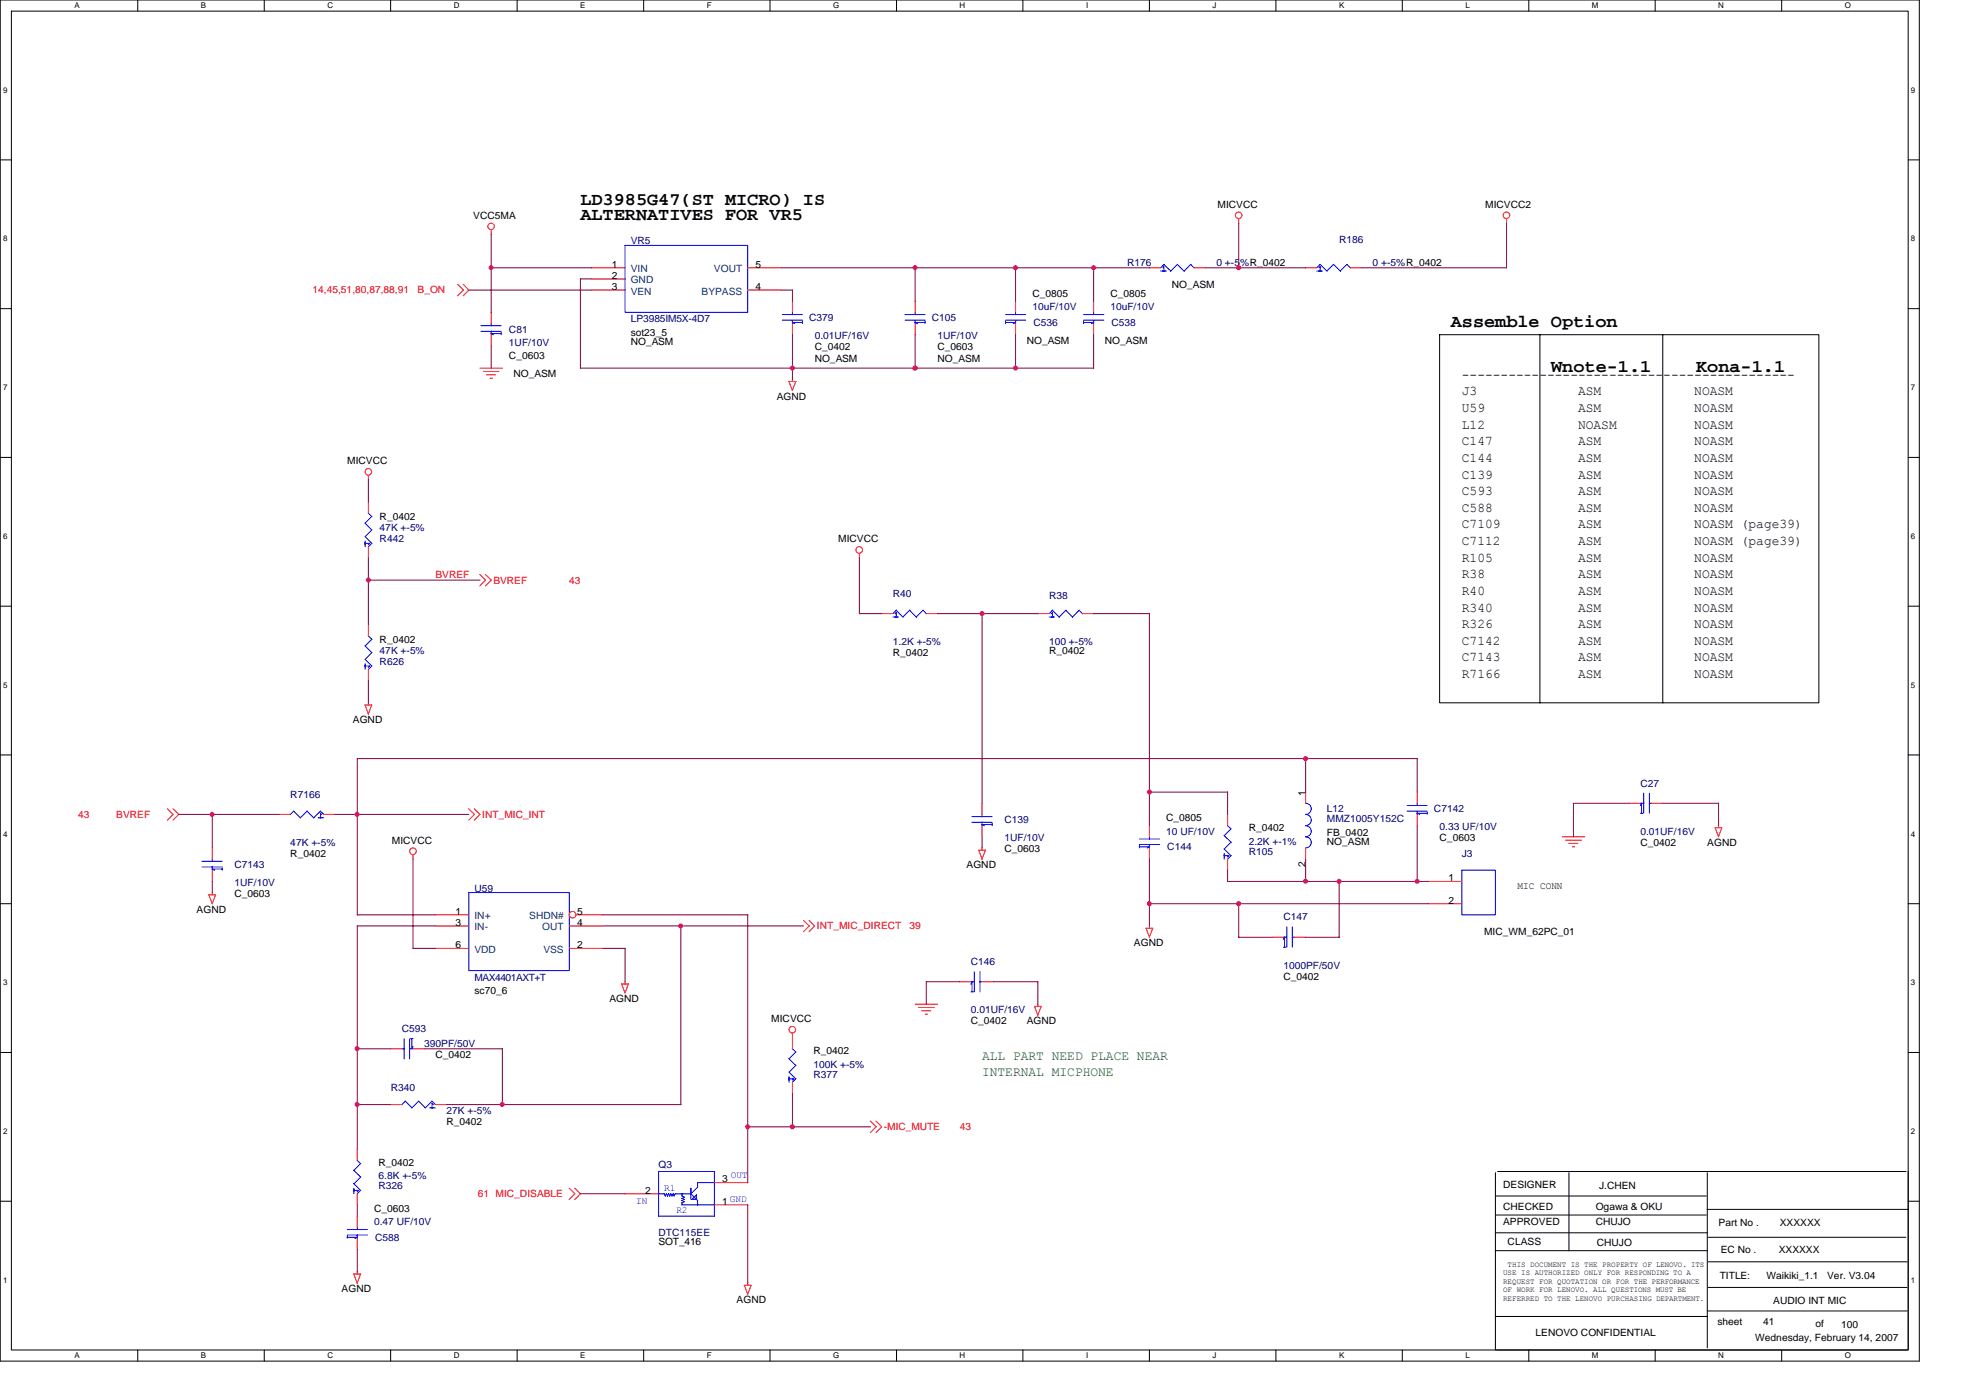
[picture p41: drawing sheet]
<svg xmlns="http://www.w3.org/2000/svg" width="297mm" height="210mm" viewBox="0 0 297 210" stroke-linecap="round" stroke-linejoin="round" font-family="sans-serif">
<defs><g id="words">
<g font-size="2.7">
<text x="87.2" y="30.7">LD3985G47(ST MICRO) IS</text>
<text x="87.2" y="33.1">ALTERNATIVES FOR VR5</text>
<text x="218" y="49.2">Assemble Option</text>
<text x="233.1" y="55.9">Wnote-1.1</text>
<text x="254.8" y="55.9">Kona-1.1</text>
</g>
<g font-size="2">
<text x="219.6" y="56.9">-------------------------------------------</text>
<text x="219.6" y="59.4">J3</text>
<text x="237.1" y="59.4">ASM</text>
<text x="254.6" y="59.4">NOASM</text>
<text x="219.6" y="61.9">U59</text>
<text x="219.6" y="64.4">L12</text>
<text x="237.1" y="61.9">ASM</text>
<text x="237.1" y="64.4">NOASM</text>
<text x="254.6" y="61.9">NOASM</text>
<text x="254.6" y="64.4">NOASM</text>
<text x="219.6" y="66.9">C147</text>
<text x="219.6" y="69.4">C144</text>
<text x="219.6" y="71.9">C139</text>
<text x="237.1" y="66.9">ASM</text>
<text x="237.1" y="69.4">ASM</text>
<text x="237.1" y="71.9">ASM</text>
<text x="254.6" y="66.9">NOASM</text>
<text x="254.6" y="69.4">NOASM</text>
<text x="254.6" y="71.9">NOASM</text>
<text x="219.6" y="74.4">C593</text>
<text x="219.6" y="76.9">C588</text>
<text x="237.1" y="74.4">ASM</text>
<text x="237.1" y="76.9">ASM</text>
<text x="254.6" y="74.4">NOASM</text>
<text x="254.6" y="76.9">NOASM</text>
<text x="219.6" y="79.4">C7109</text>
<text x="219.6" y="81.9">C7112</text>
<text x="237.1" y="79.4">ASM</text>
<text x="237.1" y="81.9">ASM</text>
<text x="254.6" y="79.4">NOASM (page39)</text>
<text x="254.6" y="81.9">NOASM (page39)</text>
<text x="219.6" y="84.4">R105</text>
<text x="219.6" y="86.9">R38</text>
<text x="219.6" y="89.4">R40</text>
<text x="237.1" y="84.4">ASM</text>
<text x="237.1" y="86.9">ASM</text>
<text x="237.1" y="89.4">ASM</text>
<text x="254.6" y="84.4">NOASM</text>
<text x="254.6" y="86.9">NOASM</text>
<text x="254.6" y="89.4">NOASM</text>
<text x="219.6" y="91.9">R340</text>
<text x="219.6" y="94.4">R326</text>
<text x="237.1" y="91.9">ASM</text>
<text x="237.1" y="94.4">ASM</text>
<text x="254.6" y="91.9">NOASM</text>
<text x="254.6" y="94.4">NOASM</text>
<text x="219.6" y="96.9">C7142</text>
<text x="219.6" y="99.4">C7143</text>
<text x="219.6" y="101.9">R7166</text>
<text x="237.1" y="96.9">ASM</text>
<text x="237.1" y="99.4">ASM</text>
<text x="237.1" y="101.9">ASM</text>
<text x="254.6" y="96.9">NOASM</text>
<text x="254.6" y="99.4">NOASM</text>
<text x="254.6" y="101.9">NOASM</text>
</g>
<g font-size="2" fill="#008000">
<text x="147.5" y="159.2">ALL PART NEED PLACE NEAR</text>
<text x="147.5" y="161.7">INTERNAL MICPHONE</text>
</g>
<g font-size="1.5">
<text x="71.1" y="32.9">VCC5MA</text>
<text x="182.9" y="31.2">MICVCC</text>
<text x="223.2" y="31.2">MICVCC2</text>
<text x="91.9" y="40.2">1</text>
<text x="91.9" y="41.9">2</text>
<text x="113.5" y="40.2">5</text>
<text x="91.9" y="43.6">3</text>
<text x="113.5" y="43.6">4</text>
<text x="155.1" y="44.6">C_0805</text>
<text x="166.8" y="44.6">C_0805</text>
<text x="176.1" y="43.3">NO_ASM</text>
<text x="76.5" y="54">C_0603</text>
<text x="94.8" y="50.5">sot23_5</text>
<text x="94.8" y="51.8">NO_ASM</text>
<text x="122.4" y="52.6">C_0402</text>
<text x="140.9" y="52.6">C_0603</text>
<text x="154.3" y="51.6">NO_ASM</text>
<text x="166" y="51.6">NO_ASM</text>
<text x="77.1" y="56.7">NO_ASM</text>
<text x="122.4" y="54.3">NO_ASM</text>
<text x="140.9" y="54.3">NO_ASM</text>
<text x="116.7" y="60">AGND</text>
<text x="52.2" y="69.7">MICVCC</text>
<text x="57" y="78.1">R_0402</text>
<text x="125.9" y="81.5">MICVCC</text>
<text x="57" y="96.6">R_0402</text>
<text x="134.2" y="98.6">R_0402</text>
<text x="157.6" y="98.3">R_0402</text>
<text x="53" y="108.6">AGND</text>
<text x="196.1" y="119.5" transform="rotate(-90 196.1 119.5)">1</text>
<text x="175.2" y="123.4">C_0805</text>
<text x="187.6" y="124.9">R_0402</text>
<text x="199.4" y="125.6">FB_0402</text>
<text x="43.6" y="128.8">R_0402</text>
<text x="58.9" y="126.7">MICVCC</text>
<text x="145.2" y="130.4">AGND</text>
<text x="150.9" y="128.1">C_0603</text>
<text x="196.1" y="130.3" transform="rotate(-90 196.1 130.3)">2</text>
<text x="199.4" y="126.9">NO_ASM</text>
<text x="216.3" y="126.4">C_0603</text>
<text x="246.5" y="127.1">C_0402</text>
<text x="256.5" y="127.1">AGND</text>
<text x="29.5" y="137.1">AGND</text>
<text x="35.2" y="134.8">C_0603</text>
<text x="68.4" y="137.4">1</text>
<text x="86.7" y="137.4">5</text>
<text x="217.6" y="132.4">1</text>
<text x="217.6" y="135.8">2</text>
<text x="228" y="133.6">MIC CONN</text>
<text x="68.4" y="139.1">3</text>
<text x="68.4" y="142.5">6</text>
<text x="86.7" y="142.5">2</text>
<text x="86.7" y="139.1">4</text>
<text x="170.4" y="142.2">AGND</text>
<text x="223" y="140.5">MIC_WM_62PC_01</text>
<text x="71.3" y="149.4">sc70_6</text>
<text x="192.8" y="147.2">C_0402</text>
<text x="91.6" y="150.6">AGND</text>
<text x="115.9" y="153.6">MICVCC</text>
<text x="145.9" y="153.9">C_0402</text>
<text x="154.3" y="153.9">AGND</text>
<text x="65.4" y="158.9">C_0402</text>
<text x="122.2" y="158.4">R_0402</text>
<text x="67.1" y="169">R_0402</text>
<text x="56.9" y="175.2">R_0402</text>
<text x="96.9" y="179.3">2</text>
<text x="108.5" y="177.7">3</text>
<text x="225.8" y="178.5">DESIGNER</text>
<text x="240.3" y="178.7">J.CHEN</text>
<text x="56.2" y="182.1">C_0603</text>
<text x="108.5" y="181">1</text>
<text x="225.8" y="181.7">CHECKED</text>
<text x="225.8" y="184.1">APPROVED</text>
<text x="239.8" y="181.7">Ogawa &amp; OKU</text>
<text x="239.8" y="184.1">CHUJO</text>
<text x="258.2" y="184.3">Part No .</text>
<text x="267.4" y="184.3">XXXXXX</text>
<text x="99" y="187.1">SOT_416</text>
<text x="226.5" y="187.1">CLASS</text>
<text x="239.9" y="187.3">CHUJO</text>
<text x="258.5" y="188.3">EC No .</text>
<text x="267.2" y="188.3">XXXXXX</text>
<text x="51.3" y="194.1">AGND</text>
<text x="110.7" y="195.8">AGND</text>
<text x="258.4" y="192.1">TITLE:</text>
<text x="265.4" y="192.1">Waikiki_1.1</text>
<text x="266.4" y="196">AUDIO INT MIC</text>
<text x="274.5" y="192.1">Ver. V3.04</text>
<text x="230.7" y="200.7">LENOVO CONFIDENTIAL</text>
<text x="258" y="199.2">sheet</text>
<text x="263.7" y="201.5">Wednesday, February 14, 2007</text>
<text x="264.9" y="199.2">41</text>
<text x="272.8" y="199.3">of</text>
<text x="276.6" y="199.5">100</text>
</g>
<g font-size="1.5" fill="#000080">
<text x="94.8" y="36.7">VR5</text>
<text x="169.4" y="39.9">R176</text>
<text x="182.8" y="39.9">0 +-5%R_0402</text>
<text x="201.2" y="36.6">R186</text>
<text x="206.2" y="39.9">0 +-5%R_0402</text>
<text x="155.1" y="46.6">10uF/10V</text>
<text x="166.8" y="46.6">10uF/10V</text>
<text x="76.5" y="50">C81</text>
<text x="76.5" y="52">1UF/10V</text>
<text x="94.8" y="48.5">LP3985IM5X-4D7</text>
<text x="121.6" y="48.3">C379</text>
<text x="122.4" y="51">0.01UF/16V</text>
<text x="140" y="48.3">C105</text>
<text x="140.9" y="51">1UF/10V</text>
<text x="155.3" y="49">C536</text>
<text x="167" y="49">C538</text>
<text x="57" y="81.5">R442</text>
<text x="57" y="79.8">47K +-5%</text>
<text x="134.2" y="89.7">R40</text>
<text x="157.6" y="90">R38</text>
<text x="57" y="99.9">R626</text>
<text x="57" y="98.3">47K +-5%</text>
<text x="134.2" y="96.9">1.2K +-5%</text>
<text x="157.6" y="96.9">100 +-5%</text>
<text x="43.6" y="119.9">R7166</text>
<text x="246.5" y="118.2">C27</text>
<text x="150.9" y="123.7">C139</text>
<text x="175.2" y="125.4">10 UF/10V</text>
<text x="199.4" y="122">L12</text>
<text x="199.4" y="123.5">MMZ1005Y152C</text>
<text x="215.5" y="122">C7142</text>
<text x="216.3" y="124.7">0.33 UF/10V</text>
<text x="246.5" y="125.4">0.01UF/16V</text>
<text x="35.2" y="130.4">C7143</text>
<text x="43.6" y="127.1">47K +-5%</text>
<text x="150.9" y="126.4">1UF/10V</text>
<text x="175.4" y="127.7">C144</text>
<text x="187.6" y="128.4">R105</text>
<text x="187.6" y="126.9">2.2K +-1%</text>
<text x="219.6" y="128.8">J3</text>
<text x="35.2" y="133.1">1UF/10V</text>
<text x="71.3" y="134">U59</text>
<text x="192.8" y="138.3">C147</text>
<text x="71.3" y="147.4">MAX4401AXT+T</text>
<text x="145.9" y="145">C146</text>
<text x="192.8" y="145.5">1000PF/50V</text>
<text x="60.4" y="155.1">C593</text>
<text x="145.9" y="152.2">0.01UF/16V</text>
<text x="63.7" y="157.2">390PF/50V</text>
<text x="122.2" y="161.9">R377</text>
<text x="122.2" y="160.4">100K +-5%</text>
<text x="58.7" y="164">R340</text>
<text x="67.1" y="167.3">27K +-5%</text>
<text x="56.9" y="178.7">R326</text>
<text x="56.9" y="177.2">6.8K +-5%</text>
<text x="99" y="175.5">Q3</text>
<text x="56.2" y="184.1">0.47 UF/10V</text>
<text x="99" y="185.8">DTC115EE</text>
<text x="56.4" y="186.4">C588</text>
</g>
<g font-size="1.5" fill="#004080">
<text x="94.8" y="40.9">VIN</text>
<text x="107.3" y="40.9">VOUT</text>
<text x="94.8" y="42.6">GND</text>
<text x="94.8" y="44.3">VEN</text>
<text x="105.4" y="44.3">BYPASS</text>
<text x="71.3" y="138.1">IN+</text>
<text x="71.3" y="139.8">IN-</text>
<text x="71.3" y="143.2">VDD</text>
<text x="79.5" y="138.1">SHDN#</text>
<text x="81.5" y="139.8">OUT</text>
<text x="81.6" y="143.2">VSS</text>
</g>
<g font-size="1.5" fill="#f00">
<text x="47" y="44.1">14,45,51,80,87,88,91</text>
<text x="62.7" y="44.1">B_ON</text>
<text x="65.4" y="86.8">BVREF</text>
<text x="74.1" y="87.7">BVREF</text>
<text x="85.5" y="87.7">43</text>
<text x="11.8" y="122.9">43</text>
<text x="17.5" y="122.9">BVREF</text>
<text x="72.5" y="122.9">INT_MIC_INT</text>
<text x="122.7" y="139.7">INT_MIC_DIRECT</text>
<text x="136.7" y="139.7">39</text>
<text x="132.8" y="169.8">-MIC_MUTE</text>
<text x="144.2" y="169.8">43</text>
<text x="71.8" y="179.9">61 MIC_DISABLE</text>
</g>
<g font-size="1.5" fill="#00f">
<text x="99.8" y="178.9">R1</text>
<text x="109.8" y="177.1">OUT</text>
<text x="95.6" y="180.9">IN</text>
<text x="101.6" y="182.2">R2</text>
<text x="109.7" y="180.6">GND</text>
</g>
<g font-size="1.2">
<text x="11.2" y="1.3">A</text>
<text x="30.2" y="1.3">B</text>
<text x="49.2" y="1.3">C</text>
<text x="68.2" y="1.3">D</text>
<text x="87.2" y="1.3">E</text>
<text x="106.2" y="1.3">F</text>
<text x="125.2" y="1.3">G</text>
<text x="144.2" y="1.3">H</text>
<text x="163.2" y="1.3">I</text>
<text x="182.2" y="1.3">J</text>
<text x="201.2" y="1.3">K</text>
<text x="220.2" y="1.3">L</text>
<text x="239.2" y="1.3">M</text>
<text x="258.2" y="1.3">N</text>
<text x="277.2" y="1.3">O</text>
<text x=".5" y="13.9">9</text>
<text x="287.1" y="13.9">9</text>
<text x=".5" y="36.3">8</text>
<text x="287.1" y="36.3">8</text>
<text x=".5" y="58.6">7</text>
<text x="287.1" y="58.6">7</text>
<text x=".5" y="81">6</text>
<text x="287.1" y="81">6</text>
<text x=".5" y="103.3">5</text>
<text x="287.1" y="103.3">5</text>
<text x=".5" y="125.7">4</text>
<text x="287.1" y="125.7">4</text>
<text x=".5" y="148">3</text>
<text x="287.1" y="148">3</text>
<text x=".5" y="170.4">2</text>
<text x="287.1" y="170.4">2</text>
<text x="225.8" y="191.6">USE IS AUTHORIZED ONLY FOR RESPONDING TO A</text>
<text x="226.5" y="190.4">THIS DOCUMENT IS THE PROPERTY OF LENOVO. ITS</text>
<text x=".5" y="192.7">1</text>
<text x="225.8" y="192.9">REQUEST FOR QUOTATION OR FOR THE PERFORMANCE</text>
<text x="225.8" y="194.2">OF WORK FOR LENOVO. ALL QUESTIONS MUST BE</text>
<text x="225.8" y="195.5">REFERRED TO THE LENOVO PURCHASING DEPARTMENT.</text>
<text x="287.1" y="192.7">1</text>
<text x="11.2" y="204.1">A</text>
<text x="30.2" y="204.1">B</text>
<text x="49.2" y="204.1">C</text>
<text x="68.2" y="204.1">D</text>
<text x="87.2" y="204.1">E</text>
<text x="106.2" y="204.1">F</text>
<text x="125.2" y="204.1">G</text>
<text x="144.2" y="204.1">H</text>
<text x="163.2" y="204.1">I</text>
<text x="182.2" y="204.1">J</text>
<text x="201.2" y="204.1">K</text>
<text x="220.2" y="204.1">L</text>
<text x="239.2" y="204.1">M</text>
<text x="258.2" y="204.1">N</text>
<text x="277.2" y="204.1">O</text>
</g>
</g></defs>
<path d="M0 0h288.4v204.5h-288.4zM1.7 1.7h285v201.1h-285z" fill="none" stroke="#000" stroke-width=".15"/>
<g fill="#fff">
<path d="M11.2 .2h.8v1.3h-.8z"/>
<path d="M11.2 203h.8v1.4h-.8z"/>
</g>
<path d="M20.7 0v1.7M20.7 202.8v1.7" fill="none" stroke="#000" stroke-width=".15"/>
<g fill="#fff">
<path d="M30.2 .2h.8v1.3h-.8z"/>
<path d="M30.2 203h.8v1.4h-.8z"/>
</g>
<path d="M39.7 0v1.7M39.7 202.8v1.7" fill="none" stroke="#000" stroke-width=".15"/>
<g fill="#fff">
<path d="M49.2 .2h.8v1.3h-.8z"/>
<path d="M49.2 203h.8v1.4h-.8z"/>
</g>
<path d="M58.7 0v1.7M58.7 202.8v1.7" fill="none" stroke="#000" stroke-width=".15"/>
<g fill="#fff">
<path d="M68.2 .2h.8v1.3h-.8z"/>
<path d="M68.2 203h.8v1.4h-.8z"/>
</g>
<path d="M77.7 0v1.7M77.7 202.8v1.7" fill="none" stroke="#000" stroke-width=".15"/>
<g fill="#fff">
<path d="M87.2 .2h.8v1.3h-.8z"/>
<path d="M87.2 203h.8v1.4h-.8z"/>
</g>
<path d="M96.7 0v1.7M96.7 202.8v1.7" fill="none" stroke="#000" stroke-width=".15"/>
<g fill="#fff">
<path d="M106.2 .2h.7v1.3h-.7z"/>
<path d="M106.2 203h.7v1.4h-.7z"/>
</g>
<path d="M115.7 0v1.7M115.7 202.8v1.7" fill="none" stroke="#000" stroke-width=".15"/>
<g fill="#fff">
<path d="M125.2 .2h.9v1.3h-.9z"/>
<path d="M125.2 203h.9v1.4h-.9z"/>
</g>
<path d="M134.7 0v1.7M134.7 202.8v1.7" fill="none" stroke="#000" stroke-width=".15"/>
<g fill="#fff">
<path d="M144.2 .2h.8v1.3h-.8z"/>
<path d="M144.2 203h.8v1.4h-.8z"/>
</g>
<path d="M153.7 0v1.7M153.7 202.8v1.7" fill="none" stroke="#000" stroke-width=".15"/>
<g fill="#fff">
<path d="M163.2 .2h.3v1.3h-.3z"/>
<path d="M163.2 203h.3v1.4h-.3z"/>
</g>
<path d="M172.7 0v1.7M172.7 202.8v1.7" fill="none" stroke="#000" stroke-width=".15"/>
<g fill="#fff">
<path d="M182.2 .2h.6v1.3h-.6z"/>
<path d="M182.2 203h.6v1.4h-.6z"/>
</g>
<path d="M191.7 0v1.7M191.7 202.8v1.7" fill="none" stroke="#000" stroke-width=".15"/>
<g fill="#fff">
<path d="M201.2 .2h.8v1.3h-.8z"/>
<path d="M201.2 203h.8v1.4h-.8z"/>
</g>
<path d="M210.7 0v1.7M210.7 202.8v1.7" fill="none" stroke="#000" stroke-width=".15"/>
<g fill="#fff">
<path d="M220.2 .2h.6v1.3h-.6z"/>
<path d="M220.2 203h.6v1.4h-.6z"/>
</g>
<path d="M229.7 0v1.7M229.7 202.8v1.7" fill="none" stroke="#000" stroke-width=".15"/>
<g fill="#fff">
<path d="M239.2 .2h.9v1.3h-.9z"/>
<path d="M239.2 203h.9v1.4h-.9z"/>
</g>
<path d="M248.7 0v1.7M248.7 202.8v1.7" fill="none" stroke="#000" stroke-width=".15"/>
<g fill="#fff">
<path d="M258.2 .2h.8v1.3h-.8z"/>
<path d="M258.2 203h.8v1.4h-.8z"/>
</g>
<path d="M267.7 0v1.7M267.7 202.8v1.7" fill="none" stroke="#000" stroke-width=".15"/>
<g fill="#fff">
<path d="M277.2 .2h.9v1.3h-.9z"/>
<path d="M277.2 203h.9v1.4h-.9z"/>
<path d="M.5 12.8h.6v1.4h-.6z"/>
<path d="M287.1 12.8h.7v1.4h-.7z"/>
<path d="M.5 35.2h.6v1.3h-.6z"/>
<path d="M287.1 35.2h.7v1.3h-.7z"/>
</g>
<path d="M0 24h1.7M286.7 24h1.7" fill="none" stroke="#000" stroke-width=".15"/>
<g fill="#fff">
<path d="M.5 57.6h.6v1.3h-.6z"/>
<path d="M287.1 57.6h.7v1.3h-.7z"/>
</g>
<path d="M0 46.4h1.7M286.7 46.4h1.7" fill="none" stroke="#000" stroke-width=".15"/>
<g fill="#fff">
<path d="M.5 79.9h.6v1.3h-.6z"/>
<path d="M287.1 79.9h.7v1.3h-.7z"/>
</g>
<path d="M0 68.7h1.7M286.7 68.7h1.7" fill="none" stroke="#000" stroke-width=".15"/>
<g fill="#fff">
<path d="M.5 102.3h.6v1.3h-.6z"/>
<path d="M287.1 102.3h.7v1.3h-.7z"/>
</g>
<path d="M0 91.1h1.7M286.7 91.1h1.7" fill="none" stroke="#000" stroke-width=".15"/>
<g fill="#fff">
<path d="M.5 124.6h.6v1.3h-.6z"/>
<path d="M287.1 124.6h.7v1.3h-.7z"/>
</g>
<path d="M0 113.4h1.7M286.7 113.4h1.7" fill="none" stroke="#000" stroke-width=".15"/>
<g fill="#fff">
<path d="M.5 147h.6v1.3h-.6z"/>
<path d="M287.1 147h.7v1.3h-.7z"/>
</g>
<path d="M0 135.8h1.7M286.7 135.8h1.7" fill="none" stroke="#000" stroke-width=".15"/>
<g fill="#fff">
<path d="M.5 169.3h.6v1.3h-.6z"/>
<path d="M287.1 169.3h.7v1.3h-.7z"/>
</g>
<path d="M0 158.1h1.7M286.7 158.1h1.7" fill="none" stroke="#000" stroke-width=".15"/>
<g fill="#fff">
<path d="M.5 191.7h.6v1.3h-.6z"/>
<path d="M287.1 191.7h.7v1.3h-.7z"/>
</g>
<g fill="none" stroke="#000" stroke-width=".15">
<path d="M216.3 50.3h57v55.3h-57zM231.4 50.3v55.3M249.8 50.3v55.3M224.7 179.7h31.7M224.7 176.2v26.7M225 176h61.4M235.7 176.2v11.7M256.5 176.2v26.3M286.7 176v26.8M0 180.5h1.7M224.7 182.6h31.7M224.7 185.2h31.8"/>
<path d="M224.7 187.9h31.8M224.7 197.8h31.8M256.5 181.7h30.2M256.5 197h30.1M256.7 189.6h29.8M256.7 185.9h29.7M256.7 193.4h29.8M286.7 180.5h1.7M224.8 202.8h61.7"/>
</g>
<g fill="none" stroke="#f00" stroke-width=".15">
<path d="M73.8 34.5v.7M186.1 32.9v.6M226.4 32.9v.6M68.7 42.7l.9 .9-.9 .8M69.6 42.7l.8 .9-.8 .8M72.1 55.3h3.4M72.6 55.8h2.4M73.1 56.3h1.4M73.6 56.8h.4M73.8 46.9v1.7M73.8 50.3v1.7M88.9 40.2h5"/>
<path d="M88.9 41.9h5M88.9 43.6h5M112.3 40.2h5.1M112.3 43.6h5.1M118.5 57.3l.6 1.4M118.6 57.3h1M119.1 45.3v1.6M119.1 48.6v1.7M119.1 57v.3M119.6 57.3l-.6 1.4M137.5 45.3v1.6M137.5 48.6v1.7"/>
<path d="M152.6 45.3v1.6M152.6 48.6v1.7M164.3 45.3v1.6M164.3 48.6v1.7M172.7 40.2h1.7M179.4 40.2h1.7M196.2 40.2h1.6M202.9 40.2h1.7M55.3 71.4v.7M55.3 75.4v1.7M55.3 82.1v1.7M55.3 93.9v1.6"/>
<path d="M72.1 86.3l.9 .9-.9 .8M72.9 86.3l.9 .9-.9 .8M129.1 83.1v.7M132.5 92.2h1.7M139.2 92.2h1.7M155.9 92.2h1.7M162.6 92.2h1.7M54.8 105.9l.5 1.4M54.9 105.9h1M55.3 100.6v1.7M55.3 105.6v.3M55.9 105.9l-.6 1.4"/>
<path d="M196.2 119v1.7M212.9 119v1.7M25.2 121.5l.8 .9-.8 .8M26 121.5l.9 .9-.9 .8M31.4 134.4l.5 1.4M31.4 134.5h1M31.9 127.4v1.7M31.9 130.7v1.7M31.9 134.1v.4M32.4 134.5l-.5 1.3M41.9 122.4h1.7M48.7 122.4h1.6"/>
<path d="M62.1 128.4v.7M65.4 137.5h5M65.4 139.1h5M70.4 121.5l.9 .9-.9 .8M71.3 121.5l.8 .9-.8 .8M85.5 139.1h5.1M86.5 137.5h4.1M120.7 138.3l.9 .8-.9 .9M121.6 138.3l.8 .8-.8 .9M147 127.7l.5 1.4M147.1 127.7h1l-.6 1.4M147.5 120.7v1.7"/>
<path d="M147.5 124.1v1.6M147.5 127.4v.3M172.2 139.4l.5 1.4M172.2 139.5h1M172.7 124.1v1.6M172.7 127.4v1.7M172.7 139.1v.4M173.2 139.5l-.5 1.3M184.4 122.4v1.7M184.4 129.1v1.6M196.2 127.4v1.7M212.9 122.4v1.7"/>
<path d="M214.6 132.4h5M214.6 135.8h5M234.7 125.7h3.4M235.2 126.2h2.4M235.7 126.7h1.4M236.2 127.2h.4M244.8 120.7h1.7M248.1 120.7h1.7M257.7 124.4l.5 1.3M257.7 124.4h1M258.2 124v.4M258.7 124.4l-.5 1.4"/>
<path d="M58.7 157.6h1.7M62.1 157.6h1.6M65.4 142.5h5M85.5 142.5h5.1M93.4 147.8l.5 1.4M93.4 147.8h1l-.5 1.4M93.9 147.5v.3M119.1 155.2v2.4M137.5 150.9h3.4M138 151.4h2.4M138.5 151.9h1.3M139 152.4h.4"/>
<path d="M144.2 147.5h1.7M147.5 147.5h1.7M155.4 151.2l.5 1.3M155.4 151.2h1.1l-.6 1.4M155.9 150.9v.3M191.2 140.8h1.6M194.5 140.8h1.7M53.7 172.7v1.6M53.7 179.4v1.6M58.7 166h1.7M65.4 166h1.7M85.5 178.5l.9 .9-.9 .8"/>
<path d="M86.4 178.5l.8 .9-.8 .8M93.9 179.4h5.1M107.3 177.7h5M119.1 162.6v1.7M130.8 168.4l.8 .9-.8 .9M131.6 168.4l.9 .9-.9 .9M53.7 192.8l-.5-1.4h1l-.5 1.4M53.7 182.7v1.7M53.7 186.1v1.6M53.7 191.1v.3M107.3 181h5M111.8 193.1l.5 1.4"/>
<path d="M111.8 193.1h1.1l-.6 1.4M112.3 192.8v.3"/>
<circle cx="73.8" cy="34" r=".49"/>
<circle cx="186.1" cy="32.3" r=".49"/>
<circle cx="226.3" cy="32.3" r=".49"/>
<circle cx="55.3" cy="70.9" r=".49"/>
<circle cx="129.1" cy="82.6" r=".49"/>
<circle cx="62" cy="127.9" r=".5"/>
<circle cx="86" cy="137.4" r=".5"/>
<circle cx="119" cy="154.7" r=".5"/>
</g>
<g fill="none" stroke="#00f" stroke-width=".15">
<path d="M93.9 36.9h18.4v10h-18.4zM174.9 39.7l1 1M174.9 39.7l-.5 .5M176.9 39.7l1 1M176.9 39.7l-1 1M178.9 39.7l.5 .6M178.9 39.7l-1 1M198.3 39.7l1.1 1M198.4 39.7l-.6 .5M200.4 39.7l1 1M200.4 39.7l-1 1M202.4 39.7l.5 .6"/>
<path d="M202.4 39.7l-1 1M72.3 48.9h3M72.3 49.8h3M73.8 50.1h1.5M73.8 48.6v.4M73.8 49.8v.5M73.8 50.1l.3 .2M75.3 49.9v.4M117.5 47.3h3.1M117.5 48.1h3.1M119 48.5h1.6M119.1 46.9v.4"/>
<path d="M119.1 48.1v.5M119.1 48.5l.3 .1M120.6 48.3v.3M136 47.3h3M136 48.1h3M137.5 48.5h1.5M137.5 46.9v.4M137.5 48.1v.5M137.5 48.5l.4 .1M139 48.3v.3M151.1 47.3h3M151.1 48.1h3"/>
<path d="M151.1 48.5h1.5M151.1 48.3v.3M152.6 46.9v.4M152.6 48.1v.5M152.6 48.5l-.4 .1M162.8 47.3h3.1M162.8 48.1h3.1M162.8 48.5h1.5M162.8 48.3v.3M164.3 46.9v.4M164.3 48.1v.5M164.3 48.5l-.3 .1"/>
<path d="M174.4 40.7h.8M174.9 40v.7M174.9 40.1l-.2 .2M197.8 40.7h.9M198.3 40v.7M198.3 40.1l-.1 .2M54.8 78.6l1.1 1M55.3 77.1l.6 .5M55.9 79.6l-1 1M55.9 77.6l-1 1M54.8 80.6l1.1 1M54.8 99.1l1.1 1"/>
<path d="M54.8 97l1.1 1.1M54.9 81.6h.6M54.9 81.3v.8M54.9 99.7v.9M55.3 95.5l.6 .6M55.5 81.6l-.2 .2M55.9 81.6l-.6 .5M55.9 98l-1 1.1M55.9 96l-1 1M134.2 92.7h.8M134.5 92.2l.2-.2v.7M134.7 91.7l1 1"/>
<path d="M134.7 91.7l-.5 .5M135.7 92.7l1-1 1 1M138.7 91.7l.5 .5M138.7 91.7l-1 1M157.6 92.7h.9M157.9 92.2l.2-.2v.7M158.1 91.7l1 1M158.1 91.7l-.5 .5M159.1 92.7l1-1 1.1 1M162.1 91.7l.6 .5M162.2 91.7l-1.1 1M54.9 100.1h.6"/>
<path d="M55.5 100.1l-.2 .2M55.9 100.1l-.6 .5M247 119.2v3M247.8 119.2v3M30.3 129.4h3.1M30.3 130.3h3.1M31.9 129.1v.3M31.9 130.2v.5M33.4 130.6h-1.5l.3 .2M33.4 130.4v.3M44.1 121.9l1 1M44.1 121.9l-.5 .5"/>
<path d="M46.1 121.9l1 1M46.1 121.9l-1 1M47.8 122.9h.9M48.1 121.9l.6 .5M48.2 121.9l-1.1 1M48.3 122.4l-.1-.2v.7M70.4 134.1h15.1v11.7h-15.1zM146 122.7h3.1M146 123.5h3.1M147.5 122.4v.3M147.5 123.5v.6M149.1 123.9h-1.6l.4 .2"/>
<path d="M149.1 123.7v.4M171.2 126.1h3M171.2 126.9h3M171.2 127.2h1.5l-.3 .2M171.2 127v.4M172.7 125.7v.4M172.7 126.9v.5M183.9 127.6l1.1 1M183.9 125.5l1.1 1-1.1 1.1M183.9 128.6h.7l-.2 .2M183.9 128.2v.9M184.4 124l.6 .5"/>
<path d="M185 124.5l-1.1 1.1M185 128.5l-.6 .6M193.3 139.3v3M194.2 139.3v3M196.1 120.7a.84 .84 0 0 1 .9 .8 .84 .84 0 0 1-.9 .9 .85 .85 0 0 1 .9 .8 .85 .85 0 0 1-.9 .9 .84 .84 0 0 1 .9 .8 .84 .84 0 0 1-.9 .8 .84 .84 0 0 1 .9 .9 .84 .84 0 0 1-.9 .8M211.4 121h3M211.4 121.9h3M212.9 122.2h1.5M212.9 120.7v.4M212.9 121.9v.5M212.9 122.2l.4 .2M214.4 122v.4"/>
<path d="M219.6 130.7h5.1v6.8h-5.1zM246.4 121.1l.2-.4v1.5M246.5 120.7h.5M246.5 122.2h.3M247.8 120.7h.3M60.4 157.6h.3M60.7 156.1v3M61.5 157.6h.6M61.5 156.1v3M61.7 156.1h.4M61.9 156.1v1.5M62.1 157.2l-.2 .4"/>
<path d="M119 157.6l.6 .5M119.6 158.1l-1.1 1 1.1 1M145.9 147.9l.1-.4v1.5M145.9 147.5h.5M145.9 149h.3M146.4 146v3M147.2 147.5h.3M147.2 146v3M192.8 141.2l.2-.4v1.5M192.8 140.8h.6M192.8 142.3h.4M194.1 140.8h.4"/>
<path d="M53.1 175.8l1.1 1-1.1 1 1.1 1.1M53.2 178.9h.7M53.2 178.5v.9M53.7 174.3l.5 .5M53.8 178.9l-.1 .1M54.2 174.8l-1 1.1M54.2 178.8l-.5 .6M60.9 165.4l1 1.1M60.9 165.5l-.5 .5M62.9 165.4l1 1.1M62.9 165.5l-1 1M64.6 166.5h.8"/>
<path d="M64.9 165.4l.5 .6M64.9 165.5l-1 1M64.9 165.8v.7M64.9 165.8l.2 .2M99 179.4h.8M99 176h8.3v6.8l-8.4-.1zM99.8 179.4l.2 .3M100.1 179.4l.2 .3M100.1 179.3l-.2 .4M100.5 179.4l.1 .3M100.5 179.3l-.2 .4M100.8 179.4l.2 .3"/>
<path d="M100.8 179.3l-.2 .4M101.1 179.4l.2 .3M101.2 179.3l-.2 .4M102.5 179.4v.3M102.5 179.7l.3 .2-.4 .2M103.8 178.5v1.7M103.8 179.4h-2.4l-.1 .3M104.6 179.5v.7h-.7M104.7 179.5l-.7 .7M104.8 177.7v.7M104.8 177.7h2.6M104.8 178.4l-1 1 1 1"/>
<path d="M118.5 161.1l1.1 1M118.6 162.1h.6M118.6 161.8v.8M119.2 162.1l-.2 .2M119.6 160.1l-1 1M119.6 162.1l-.5 .5M52.2 184.7h3M52.2 185.6h3M52.2 185.9h1.5M52.2 185.7v.4M53.7 184.4v.4M53.7 185.5v.6"/>
<path d="M53.7 185.9l-.4 .2M102.5 180.7v.3h4.9M102.5 180l.3 .2-.4 .2M102.5 180.4l.3 .2-.4 .1M104.8 180.4v.7"/>
</g>
<g fill="none" stroke="#800040" stroke-width=".15">
<path d="M73.8 35.2v11.7M186.1 33.5v6.8M226.4 33.5v6.8M70.4 43.6h18.5M73.8 40.2h15.1M73.8 52v3.3M87.2 55.3h77.1M88.9 41.9h-1.7v13.4M117.4 43.6h1.7v1.7M117.4 40.2h55.3M119.1 50.3v6.7M137.5 40.2v5.1"/>
<path d="M137.5 50.3v5M152.6 40.2v5.1M152.6 50.3v5M164.3 40.2v5.1M164.3 50.3v5M181.1 40.2h15.1M204.6 40.2h21.8M55.3 72.1v3.4M55.3 83.8v10.1M55.3 87.2h16.8M129.1 83.8v8.4h3.4M140.9 92.2h15.1"/>
<path d="M147.5 92.2v28.5M164.3 92.2h8.4M172.7 92.2v31.9M55.3 102.3v3.3M172.7 119h11.8M184.4 119v3.4M196.2 114v5M212.9 119l.1-5h-159.3v23.5M26.8 122.4h15.1M31.9 122.3v5.1M31.9 132.4v1.7M50.3 122.4h20.2"/>
<path d="M53.7 137.5h11.7M62.1 129.1v13.4h3.3M65.4 139.1h-11.7v33.6M90.6 139.1h30.2M90.6 137.5h21.8M102.3 139.1v26.9M112.3 137.5v40.2M147.5 125.7v1.7M172.7 129.1v10M172.7 135.8h41.9M184.4 130.7v1.7h30.2M186.1 135.8v5"/>
<path d="M196.2 129.1v3.4M201.2 132.4v8.4M212.9 124.1v8.4M244.8 120.7h-8.4v5.1M249.8 120.7h8.4M258.2 120.7v3.4M53.7 157.6h5M63.7 157.6h11.8M75.5 157.6v8.4M90.6 142.5h3.3M93.9 142.5v5M144.2 147.5h-5v3.4"/>
<path d="M149.2 147.5h6.8M155.9 147.5v3.4M186.1 140.8h5.1M196.1 140.8h5.1M53.7 166h5M67.1 166h35.2M87.2 179.4h6.7M112.3 169.3h18.5M119.1 164.3v5M53.7 181v1.8M53.7 187.7v3.4M112.3 181v11.8"/>
</g>
<g fill="#f0f" stroke="#f0f" stroke-width=".15">
<circle cx="73.8" cy="40.2" r=".32"/>
<circle cx="152.6" cy="40.2" r=".33"/>
<circle cx="137.5" cy="40.2" r=".33"/>
<circle cx="164.3" cy="40.2" r=".32"/>
<circle cx="186.1" cy="40.2" r=".33"/>
<circle cx="55.3" cy="87.2" r=".32"/>
<circle cx="53.7" cy="157.6" r=".33"/>
<circle cx="53.7" cy="165.9" r=".33"/>
<circle cx="102.3" cy="139.1" r=".33"/>
<circle cx="75.5" cy="165.9" r=".33"/>
<circle cx="196.2" cy="114" r=".33"/>
<circle cx="172.7" cy="119" r=".32"/>
<circle cx="147.5" cy="92.2" r=".32"/>
<circle cx="112.3" cy="169.3" r=".33"/>
<circle cx="137.5" cy="55.3" r=".33"/>
<circle cx="152.6" cy="55.3" r=".33"/>
<circle cx="172.7" cy="135.8" r=".32"/>
<circle cx="186.1" cy="135.8" r=".33"/>
<circle cx="119" cy="169.3" r=".33"/>
<circle cx="53.7" cy="122.4" r=".33"/>
<circle cx="196.2" cy="132.4" r=".33"/>
<circle cx="201.2" cy="132.4" r=".33"/>
<circle cx="119" cy="55.3" r=".33"/>
<circle cx="31.9" cy="122.4" r=".32"/>
<circle cx="212.9" cy="132.4" r=".33"/>
</g>
<use href="#words"/>
</svg>
